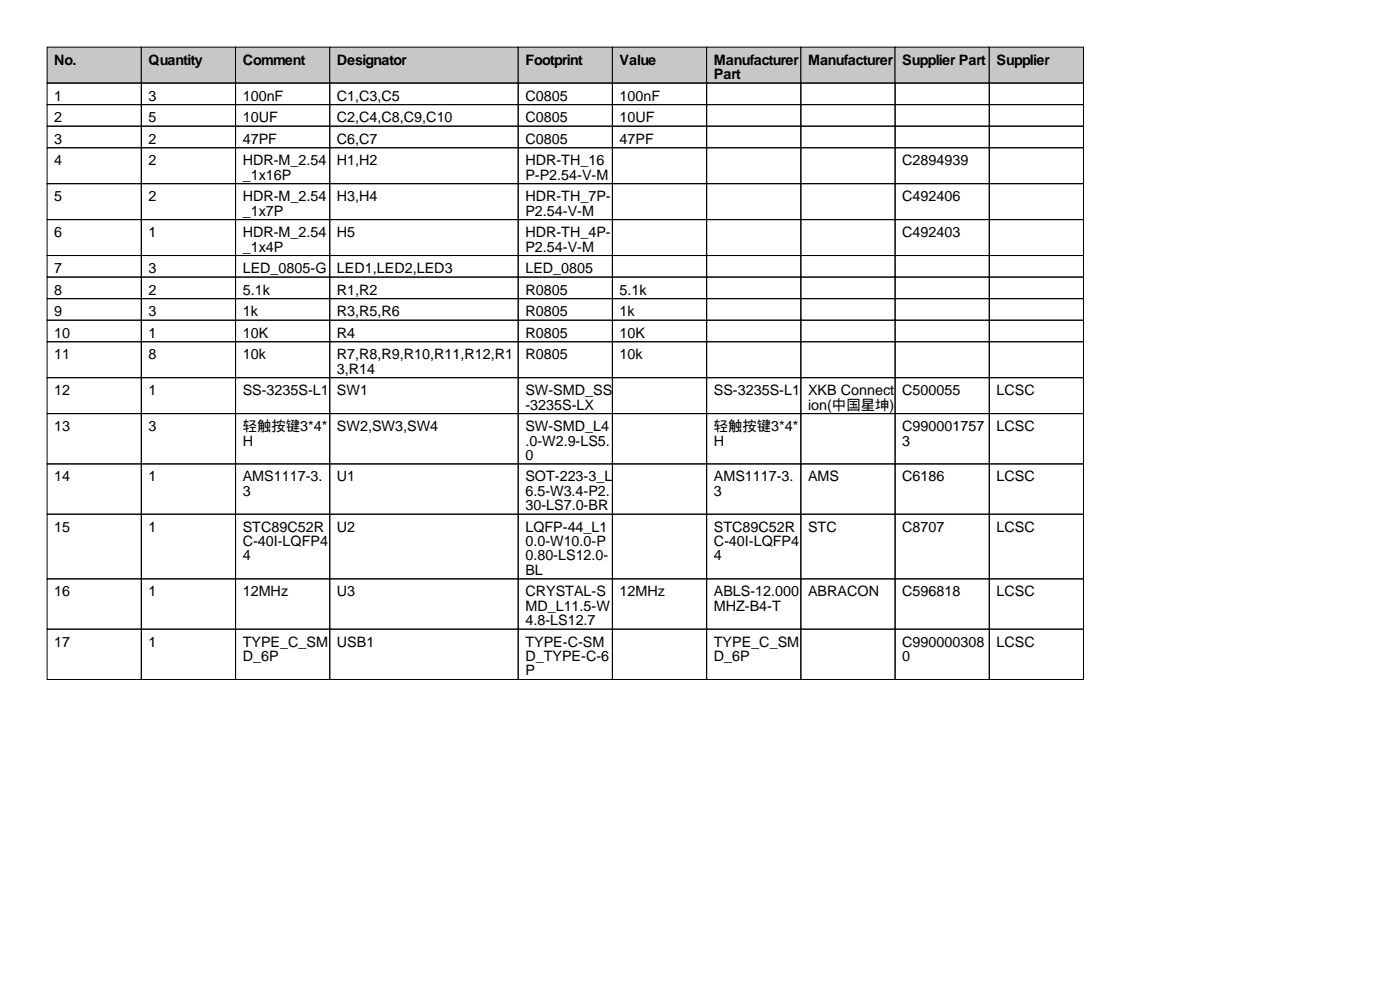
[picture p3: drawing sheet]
<svg xmlns="http://www.w3.org/2000/svg" width="297mm" height="210mm" viewBox="0 0 297 210" stroke-linecap="round" stroke-linejoin="round" font-family="sans-serif">
<defs><g id="words">
<g font-size="3">
<text x="11.5" y="13.7">No.</text>
<text x="31.5" y="13.7">Quantity</text>
<text x="51.5" y="13.7">Comment</text>
<text x="71.5" y="13.7">Designator</text>
<text x="111.5" y="13.7">Footprint</text>
<text x="131.5" y="13.7">Value</text>
<text x="151.5" y="13.7">Manufacturer</text>
<text x="151.5" y="16.8">Part</text>
<text x="171.5" y="13.7">Manufacturer</text>
<text x="191.5" y="13.7">Supplier Part</text>
<text x="211.5" y="13.7">Supplier</text>
<text x="11.5" y="21.3">1</text>
<text x="31.5" y="21.3">3</text>
<text x="51.5" y="21.3">100nF</text>
<text x="71.5" y="21.3">C1,C3,C5</text>
<text x="111.5" y="21.3">C0805</text>
<text x="131.5" y="21.3">100nF</text>
<text x="11.5" y="25.9">2</text>
<text x="31.5" y="25.9">5</text>
<text x="51.5" y="25.9">10UF</text>
<text x="71.5" y="25.9">C2,C4,C8,C9,C10</text>
<text x="111.5" y="25.9">C0805</text>
<text x="131.5" y="25.9">10UF</text>
<text x="11.5" y="30.5">3</text>
<text x="11.5" y="35.1">4</text>
<text x="31.5" y="30.5">2</text>
<text x="31.5" y="35.1">2</text>
<text x="51.5" y="30.5">47PF</text>
<text x="51.5" y="35.1">HDR-M_2.54</text>
<text x="71.5" y="30.5">C6,C7</text>
<text x="71.5" y="35.1">H1,H2</text>
<text x="111.5" y="30.5">C0805</text>
<text x="111.5" y="35.1">HDR-TH_16</text>
<text x="131.5" y="30.5">47PF</text>
<text x="191.5" y="35.1">C2894939</text>
<text x="51.5" y="38.1">_1x16P</text>
<text x="111.5" y="38.1">P-P2.54-V-M</text>
<text x="11.5" y="42.7">5</text>
<text x="31.5" y="42.7">2</text>
<text x="51.5" y="42.7">HDR-M_2.54</text>
<text x="51.5" y="45.7">_1x7P</text>
<text x="71.5" y="42.7">H3,H4</text>
<text x="111.5" y="42.7">HDR-TH_7P-</text>
<text x="111.5" y="45.7">P2.54-V-M</text>
<text x="191.5" y="42.7">C492406</text>
<text x="11.5" y="50.3">6</text>
<text x="31.5" y="50.3">1</text>
<text x="51.5" y="50.3">HDR-M_2.54</text>
<text x="51.5" y="53.3">_1x4P</text>
<text x="71.5" y="50.3">H5</text>
<text x="111.5" y="50.3">HDR-TH_4P-</text>
<text x="111.5" y="53.3">P2.54-V-M</text>
<text x="191.5" y="50.3">C492403</text>
<text x="11.5" y="57.9">7</text>
<text x="31.5" y="57.9">3</text>
<text x="51.5" y="57.9">LED_0805-G</text>
<text x="71.5" y="57.9">LED1,LED2,LED3</text>
<text x="111.5" y="57.9">LED_0805</text>
<text x="11.5" y="62.5">8</text>
<text x="31.5" y="62.5">2</text>
<text x="51.5" y="62.5">5.1k</text>
<text x="71.5" y="62.5">R1,R2</text>
<text x="111.5" y="62.5">R0805</text>
<text x="131.5" y="62.5">5.1k</text>
<text x="11.5" y="67.1">9</text>
<text x="11.5" y="71.6">10</text>
<text x="31.5" y="67.1">3</text>
<text x="31.5" y="71.6">1</text>
<text x="51.5" y="67.1">1k</text>
<text x="51.5" y="71.6">10K</text>
<text x="71.5" y="67.1">R3,R5,R6</text>
<text x="71.5" y="71.6">R4</text>
<text x="111.5" y="67.1">R0805</text>
<text x="111.5" y="71.6">R0805</text>
<text x="131.5" y="67.1">1k</text>
<text x="131.5" y="71.6">10K</text>
<text x="11.5" y="76.2">11</text>
<text x="31.5" y="76.2">8</text>
<text x="51.5" y="76.2">10k</text>
<text x="71.5" y="76.2">R7,R8,R9,R10,R11,R12,R1</text>
<text x="111.5" y="76.2">R0805</text>
<text x="131.5" y="76.2">10k</text>
<text x="11.5" y="83.8">12</text>
<text x="31.5" y="83.8">1</text>
<text x="51.5" y="83.8">SS-3235S-L1</text>
<text x="71.5" y="79.3">3,R14</text>
<text x="71.5" y="83.8">SW1</text>
<text x="111.5" y="83.8">SW-SMD_SS</text>
<text x="151.5" y="83.8">SS-3235S-L1</text>
<text x="171.5" y="83.8">XKB Connect</text>
<text x="191.5" y="83.8">C500055</text>
<text x="211.5" y="83.8">LCSC</text>
<text x="111.5" y="86.9">-3235S-LX</text>
<text x="171.5" y="86.9">ion(中国星坤)</text>
<text x="11.5" y="91.4">13</text>
<text x="31.5" y="91.4">3</text>
<text x="51.5" y="91.4">轻触按键3*4*</text>
<text x="51.5" y="94.5">H</text>
<text x="71.5" y="91.4">SW2,SW3,SW4</text>
<text x="111.5" y="91.4">SW-SMD_L4</text>
<text x="111.5" y="94.5">.0-W2.9-LS5.</text>
<text x="151.5" y="91.4">轻触按键3*4*</text>
<text x="151.5" y="94.5">H</text>
<text x="191.5" y="91.4">C990001757</text>
<text x="191.5" y="94.5">3</text>
<text x="211.5" y="91.4">LCSC</text>
<text x="111.5" y="97.5">0</text>
<text x="11.5" y="102.1">14</text>
<text x="31.5" y="102.1">1</text>
<text x="51.5" y="102.1">AMS1117-3.</text>
<text x="51.5" y="105.2">3</text>
<text x="71.5" y="102.1">U1</text>
<text x="111.5" y="102.1">SOT-223-3_L</text>
<text x="111.5" y="105.2">6.5-W3.4-P2.</text>
<text x="151.5" y="102.1">AMS1117-3.</text>
<text x="151.5" y="105.2">3</text>
<text x="171.5" y="102.1">AMS</text>
<text x="191.5" y="102.1">C6186</text>
<text x="211.5" y="102.1">LCSC</text>
<text x="11.5" y="112.8">15</text>
<text x="31.5" y="112.8">1</text>
<text x="51.5" y="112.8">STC89C52R</text>
<text x="71.5" y="112.8">U2</text>
<text x="111.5" y="108.2">30-LS7.0-BR</text>
<text x="111.5" y="112.8">LQFP-44_L1</text>
<text x="151.5" y="112.8">STC89C52R</text>
<text x="171.5" y="112.8">STC</text>
<text x="191.5" y="112.8">C8707</text>
<text x="211.5" y="112.8">LCSC</text>
<text x="51.5" y="115.8">C-40I-LQFP4</text>
<text x="51.5" y="118.9">4</text>
<text x="111.5" y="115.8">0.0-W10.0-P</text>
<text x="111.5" y="118.9">0.80-LS12.0-</text>
<text x="151.5" y="115.8">C-40I-LQFP4</text>
<text x="151.5" y="118.9">4</text>
<text x="111.5" y="121.9">BL</text>
<text x="11.5" y="126.5">16</text>
<text x="31.5" y="126.5">1</text>
<text x="51.5" y="126.5">12MHz</text>
<text x="71.5" y="126.5">U3</text>
<text x="111.5" y="126.5">CRYSTAL-S</text>
<text x="111.5" y="129.5">MD_L11.5-W</text>
<text x="131.5" y="126.5">12MHz</text>
<text x="151.5" y="126.5">ABLS-12.000</text>
<text x="151.5" y="129.5">MHZ-B4-T</text>
<text x="171.5" y="126.5">ABRACON</text>
<text x="191.5" y="126.5">C596818</text>
<text x="211.5" y="126.5">LCSC</text>
<text x="11.5" y="137.2">17</text>
<text x="31.5" y="137.2">1</text>
<text x="51.5" y="137.2">TYPE_C_SM</text>
<text x="71.5" y="137.2">USB1</text>
<text x="111.5" y="132.6">4.8-LS12.7</text>
<text x="111.5" y="137.2">TYPE-C-SM</text>
<text x="151.5" y="137.2">TYPE_C_SM</text>
<text x="191.5" y="137.2">C990000308</text>
<text x="211.5" y="137.2">LCSC</text>
<text x="51.5" y="140.2">D_6P</text>
<text x="111.5" y="140.2">D_TYPE-C-6</text>
<text x="111.5" y="143.3">P</text>
<text x="151.5" y="140.2">D_6P</text>
<text x="191.5" y="140.2">0</text>
</g>
</g></defs>
<g fill="#c7c7c7" stroke="#000" stroke-width=".21">
<path d="M10 10h20v7.6h-20z"/>
<path d="M30 10h20v7.6h-20z"/>
<path d="M50 10h20v7.6h-20z"/>
<path d="M70 10h40v7.6h-40z"/>
<path d="M110 10h20v7.6h-20z"/>
<path d="M130 10h20v7.6h-20z"/>
<path d="M150 10h20v7.6h-20z"/>
<path d="M170 10h20v7.6h-20z"/>
<path d="M190 10h20v7.6h-20z"/>
<path d="M210 10h20v7.6h-20z"/>
</g>
<g fill="none" stroke="#000" stroke-width=".21">
<path d="M10 17.6h20v4.6h-20zM30 17.6h20v4.6h-20zM50 17.6h20v4.6h-20zM70 17.6h40v4.6h-40zM110 17.6h20v4.6h-20zM130 17.6h20v4.6h-20zM150 17.6h20v4.6h-20zM170 17.6h20v4.6h-20zM190 17.6h20v4.6h-20zM210 17.6h20v4.6h-20zM10 22.2h20v4.6h-20zM10 26.8h20v4.5h-20z"/>
<path d="M10 31.3h20v7.7h-20zM10 39h20v7.6h-20zM30 22.2h20v4.6h-20zM30 26.8h20v4.5h-20zM30 31.3h20v7.7h-20zM30 39h20v7.6h-20zM50 22.2h20v4.6h-20zM50 26.8h20v4.5h-20zM50 31.3h20v7.7h-20zM50 39h20v7.6h-20zM70 22.2h40v4.6h-40zM70 26.8h40v4.5h-40z"/>
<path d="M70 31.3h40v7.7h-40zM70 39h40v7.6h-40zM110 22.2h20v4.6h-20zM110 26.8h20v4.5h-20zM110 31.3h20v7.7h-20zM110 39h20v7.6h-20zM130 22.2h20v4.6h-20zM130 26.8h20v4.5h-20zM130 31.3h20v7.7h-20zM130 39h20v7.6h-20zM150 22.2h20v4.6h-20zM150 26.8h20v4.5h-20z"/>
<path d="M150 31.3h20v7.7h-20zM150 39h20v7.6h-20zM170 22.2h20v4.6h-20zM170 26.8h20v4.5h-20zM170 31.3h20v7.7h-20zM170 39h20v7.6h-20zM190 22.2h20v4.6h-20zM190 26.8h20v4.5h-20zM190 31.3h20v7.7h-20zM190 39h20v7.6h-20zM210 22.2h20v4.6h-20zM210 26.8h20v4.5h-20z"/>
<path d="M210 31.3h20v7.7h-20zM210 39h20v7.6h-20zM10 46.6h20v7.6h-20zM10 54.2h20v4.6h-20zM10 58.8h20v4.5h-20zM30 46.6h20v7.6h-20zM30 54.2h20v4.6h-20zM30 58.8h20v4.5h-20zM50 46.6h20v7.6h-20zM50 54.2h20v4.6h-20zM50 58.8h20v4.5h-20zM70 46.6h40v7.6h-40z"/>
<path d="M70 54.2h40v4.6h-40zM70 58.8h40v4.5h-40zM110 46.6h20v7.6h-20zM110 54.2h20v4.6h-20zM110 58.8h20v4.5h-20zM130 46.6h20v7.6h-20zM130 54.2h20v4.6h-20zM130 58.8h20v4.5h-20zM150 46.6h20v7.6h-20zM150 54.2h20v4.6h-20zM150 58.8h20v4.5h-20zM170 46.6h20v7.6h-20z"/>
<path d="M170 54.2h20v4.6h-20zM170 58.8h20v4.5h-20zM190 46.6h20v7.6h-20zM190 54.2h20v4.6h-20zM190 58.8h20v4.5h-20zM210 46.6h20v7.6h-20zM210 54.2h20v4.6h-20zM210 58.8h20v4.5h-20zM10 63.3h20v4.6h-20zM10 67.9h20v4.6h-20zM10 72.5h20v7.6h-20zM30 63.3h20v4.6h-20z"/>
<path d="M30 67.9h20v4.6h-20zM30 72.5h20v7.6h-20zM50 63.3h20v4.6h-20zM50 67.9h20v4.6h-20zM50 72.5h20v7.6h-20zM70 63.3h40v4.6h-40zM70 67.9h40v4.6h-40zM70 72.5h40v7.6h-40zM110 63.3h20v4.6h-20zM110 67.9h20v4.6h-20zM110 72.5h20v7.6h-20zM130 63.3h20v4.6h-20z"/>
<path d="M130 67.9h20v4.6h-20zM130 72.5h20v7.6h-20zM150 63.3h20v4.6h-20zM150 67.9h20v4.6h-20zM150 72.5h20v7.6h-20zM170 63.3h20v4.6h-20zM170 67.9h20v4.6h-20zM170 72.5h20v7.6h-20zM190 63.3h20v4.6h-20zM190 67.9h20v4.6h-20zM190 72.5h20v7.6h-20zM210 63.3h20v4.6h-20z"/>
<path d="M210 67.9h20v4.6h-20zM210 72.5h20v7.6h-20zM10 80.1h20v7.6h-20zM10 87.7h20v10.7h-20zM10 98.4h20v10.7h-20zM30 80.1h20v7.6h-20zM30 87.7h20v10.7h-20zM30 98.4h20v10.7h-20zM50 80.1h20v7.6h-20zM50 87.7h20v10.7h-20zM50 98.4h20v10.7h-20zM70 80.1h40v7.6h-40z"/>
<path d="M70 87.7h40v10.7h-40zM70 98.4h40v10.7h-40zM110 80.1h20v7.6h-20zM110 87.7h20v10.7h-20zM110 98.4h20v10.7h-20zM130 80.1h20v7.6h-20zM130 87.7h20v10.7h-20zM130 98.4h20v10.7h-20zM150 80.1h20v7.6h-20zM150 87.7h20v10.7h-20zM150 98.4h20v10.7h-20zM170 80.1h20v7.6h-20z"/>
<path d="M170 87.7h20v10.7h-20zM170 98.4h20v10.7h-20zM190 80.1h20v7.6h-20zM190 87.7h20v10.7h-20zM190 98.4h20v10.7h-20zM210 80.1h20v7.6h-20zM210 87.7h20v10.7h-20zM210 98.4h20v10.7h-20zM10 109.1h20v13.7h-20zM30 109.1h20v13.7h-20zM50 109.1h20v13.7h-20zM70 109.1h40v13.7h-40z"/>
<path d="M110 109.1h20v13.7h-20zM130 109.1h20v13.7h-20zM150 109.1h20v13.7h-20zM170 109.1h20v13.7h-20zM190 109.1h20v13.7h-20zM210 109.1h20v13.7h-20zM10 122.8h20v10.6h-20zM10 133.4h20v10.7h-20zM30 122.8h20v10.6h-20zM30 133.4h20v10.7h-20zM50 122.8h20v10.6h-20zM50 133.4h20v10.7h-20z"/>
<path d="M70 122.8h40v10.6h-40zM70 133.4h40v10.7h-40zM110 122.8h20v10.6h-20zM110 133.4h20v10.7h-20zM130 122.8h20v10.6h-20zM130 133.4h20v10.7h-20zM150 122.8h20v10.6h-20zM150 133.4h20v10.7h-20zM170 122.8h20v10.6h-20zM170 133.4h20v10.7h-20zM190 122.8h20v10.6h-20zM190 133.4h20v10.7h-20z"/>
<path d="M210 122.8h20v10.6h-20zM210 133.4h20v10.7h-20z"/>
</g>
<use href="#words"/>
</svg>
